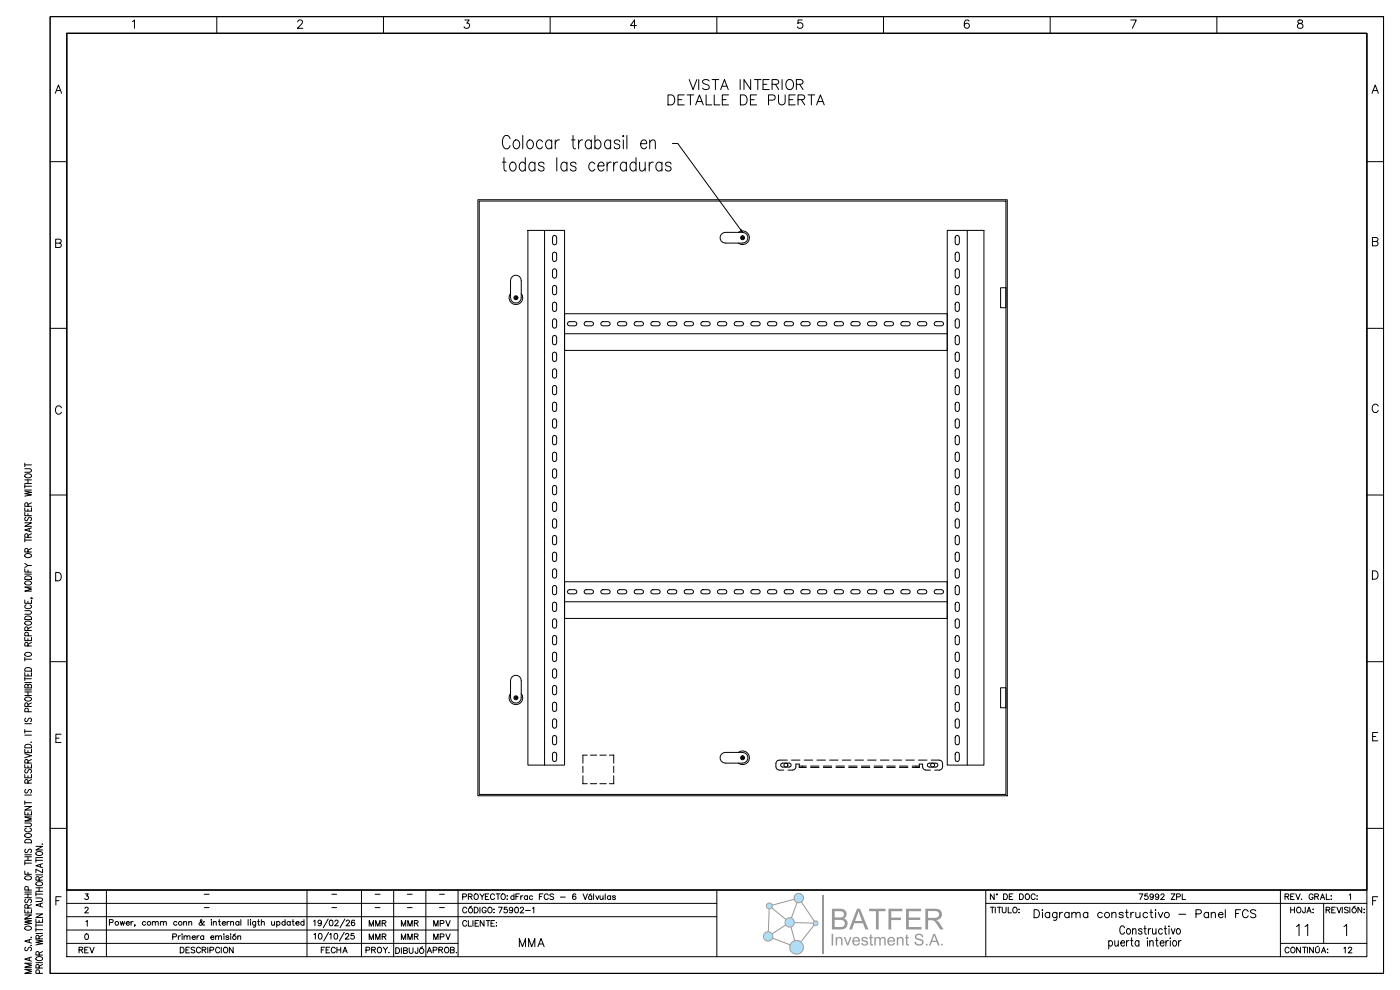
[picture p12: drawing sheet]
<svg xmlns="http://www.w3.org/2000/svg" width="420mm" height="297mm" viewBox="0 0 420 297" stroke-linecap="round" stroke-linejoin="round" font-family="sans-serif">
<!-- layer: _IGV_Envolvente -->
<g fill="none" stroke="#000" stroke-width=".3">
<path d="M143.3 59.9h158.8v178.8h-158.8zM158.3 69.1h11v160.4h-11zM163.3 69.1v160.4M165.9 70.8l.4-.2 .5 .2 .2 .4v1.6l-.2 .5-.5 .2-.4-.2-.2-.5zM165.9 75.8l.4-.2 .5 .2 .2 .4v1.6l-.2 .5-.5 .2-.4-.2-.2-.5zM284.1 69.1h11v160.4h-11zM286.7 70.8l.4-.2 .5 .2 .1 .4v1.6l-.1 .5-.5 .2-.4-.2-.2-.5zM286.7 75.8l.4-.2 .5 .2 .1 .4v1.6l-.1 .5-.5 .2-.4-.2-.2-.5zM290.1 69.1v160.4M165.9 80.8l.4-.2 .5 .2 .2 .4v1.6l-.2 .5-.5 .2-.4-.2-.2-.5zM165.9 85.8l.4-.2 .5 .2 .2 .4v1.6l-.2 .5-.5 .1-.4-.1-.2-.5zM165.9 90.8l.4-.2 .5 .2 .2 .4v1.6l-.2 .5-.5 .1-.4-.1-.2-.5z"/>
<path d="M165.9 95.8l.4-.2 .5 .2 .2 .4v1.6l-.2 .5-.5 .1-.4-.1-.2-.5zM169.3 94.1h114.8v11h-114.8zM170.4 96.7l2-.2 .5 .2 .1 .4-.1 .4-.5 .2h-1.6l-.4-.2-.2-.4zM175.4 96.7l2-.2 .4 .2 .2 .4-.2 .4-.4 .2h-1.6l-.4-.2-.2-.4zM180.4 96.7l2-.2 .4 .2 .2 .4-.2 .4-.4 .2h-1.6l-.4-.2-.2-.4zM185.4 96.7l2-.2 .4 .2 .2 .4-.2 .4-.4 .2h-1.6l-.4-.2-.2-.4zM190.4 96.7l2-.2 .4 .2 .2 .4-.2 .4-.4 .2h-1.6l-.4-.2-.2-.4zM195.4 96.7l2-.2 .4 .2 .2 .4-.2 .4-.4 .2h-1.6l-.4-.2-.2-.4zM200.4 96.7l2-.2 .4 .2 .2 .4-.2 .4-.4 .2h-1.6l-.4-.2-.2-.4zM205.4 96.7l2-.2 .4 .2 .2 .4-.2 .4-.4 .2h-1.6l-.4-.2-.2-.4zM210.4 96.7l2-.2 .4 .2 .2 .4-.2 .4-.4 .2h-1.6l-.4-.2-.2-.4zM215.4 96.7l2-.2 .4 .2 .2 .4-.2 .4-.4 .2h-1.6l-.4-.2-.2-.4z"/>
<path d="M220.4 96.7l2-.2 .4 .2 .2 .4-.2 .4-.4 .2h-1.6l-.4-.2-.2-.4zM225.4 96.7l2-.2 .4 .2 .2 .4-.2 .4-.4 .2h-1.6l-.4-.2-.2-.4zM230.4 96.7l2-.2 .4 .2 .2 .4-.2 .4-.4 .2h-1.6l-.4-.2-.2-.4zM235.4 96.7l2-.2 .4 .2 .2 .4-.2 .4-.4 .2h-1.6l-.4-.2-.2-.4zM240.4 96.7l2-.2 .4 .2 .2 .4-.2 .4-.4 .2h-1.6l-.4-.2-.2-.4zM245.4 96.7l2-.2 .4 .2 .2 .4-.2 .4-.4 .2h-1.6l-.4-.2-.2-.4zM250.4 96.7l2-.2 .4 .2 .2 .4-.2 .4-.4 .2h-1.6l-.4-.2-.2-.4zM255.4 96.7l2-.2 .4 .2 .2 .4-.2 .4-.4 .2h-1.6l-.4-.2-.2-.4zM260.3 96.7l2.1-.2 .4 .2 .2 .4-.2 .4-.4 .2h-1.6l-.5-.2-.1-.4zM265.3 96.7l2.1-.2 .4 .2 .2 .4-.2 .4-.4 .2h-1.6l-.5-.2-.1-.4zM270.3 96.7l2.1-.2 .4 .2 .2 .4-.2 .4-.4 .2h-1.6l-.5-.2-.1-.4zM275.3 96.7l2.1-.2 .4 .2 .2 .4-.2 .4-.4 .2h-1.6l-.5-.2-.1-.4z"/>
<path d="M280.3 96.7l2.1-.2 .4 .2 .2 .4-.2 .4-.4 .2h-1.6l-.5-.2-.1-.4zM286.7 80.8l.4-.2 .5 .2 .1 .4v1.6l-.1 .5-.5 .2-.4-.2-.2-.5zM286.7 85.8l.4-.2 .5 .2 .1 .4v1.6l-.1 .5-.5 .1-.4-.1-.2-.5zM286.7 90.8l.4-.2 .5 .2 .1 .4v1.6l-.1 .5-.5 .1-.4-.1-.2-.5zM286.7 95.8l.4-.2 .5 .2 .1 .4v1.6l-.1 .5-.5 .1-.4-.1-.2-.5zM300.1 86.3h1.6v6h-1.6zM165.9 100.8l.4-.2 .5 .2 .2 .4v1.6l-.2 .5-.5 .1-.4-.1-.2-.5zM165.9 105.8l.4-.2 .5 .2 .2 .4v1.6l-.2 .5-.5 .1-.4-.1-.2-.5zM165.9 110.8l.4-.2 .5 .2 .2 .4v1.6l-.2 .5-.5 .1-.4-.1-.2-.5zM165.9 115.8l.4-.2 .5 .2 .2 .4v1.6l-.2 .5-.5 .1-.4-.1-.2-.5zM169.3 100.1h114.8M286.7 100.8l.4-.2 .5 .2 .1 .4v1.6l-.1 .5-.5 .1-.4-.1-.2-.5z"/>
<path d="M286.7 105.8l.4-.2 .5 .2 .1 .4v1.6l-.1 .5-.5 .1-.4-.1-.2-.5zM286.7 110.8l.4-.2 .5 .2 .1 .4v1.6l-.1 .5-.5 .1-.4-.1-.2-.5zM286.7 115.8l.4-.2 .5 .2 .1 .4v1.6l-.1 .5-.5 .1-.4-.1-.2-.5zM165.9 120.8l.4-.2 .5 .2 .2 .4v1.6l-.2 .5-.5 .1-.4-.1-.2-.5zM165.9 125.8l.4-.2 .5 .2 .2 .4v1.6l-.2 .5-.5 .1-.4-.1-.2-.5zM165.9 130.8l.4-.2 .5 .2 .2 .4v1.6l-.2 .5-.5 .1-.4-.1-.2-.5zM165.9 135.8l.4-.2 .5 .2 .2 .4v1.6l-.2 .5-.5 .1-.4-.1-.2-.5zM286.7 120.8l.4-.2 .5 .2 .1 .4v1.6l-.1 .5-.5 .1-.4-.1-.2-.5zM286.7 125.8l.4-.2 .5 .2 .1 .4v1.6l-.1 .5-.5 .1-.4-.1-.2-.5zM286.7 130.8l.4-.2 .5 .2 .1 .4v1.6l-.1 .5-.5 .1-.4-.1-.2-.5zM286.7 135.8l.4-.2 .5 .2 .1 .4v1.6l-.1 .5-.5 .1-.4-.1-.2-.5zM165.9 140.8l.4-.2 .5 .2 .2 .4v1.6l-.2 .5-.5 .1-.4-.1-.2-.5z"/>
<path d="M165.9 145.8l.4-.2 .5 .2 .2 .4v1.6l-.2 .5-.5 .1-.4-.1-.2-.5zM165.9 150.8l.4-.2 .5 .2 .2 .4v1.6l-.2 .5-.5 .1-.4-.1-.2-.5zM165.9 155.8l.4-.2 .5 .2 .2 .4v1.6l-.2 .5-.5 .1-.4-.1-.2-.5zM286.7 140.8l.4-.2 .5 .2 .1 .4v1.6l-.1 .5-.5 .1-.4-.1-.2-.5zM286.7 145.8l.4-.2 .5 .2 .1 .4v1.6l-.1 .5-.5 .1-.4-.1-.2-.5zM286.7 150.8l.4-.2 .5 .2 .1 .4v1.6l-.1 .5-.5 .1-.4-.1-.2-.5zM286.7 155.8l.4-.2 .5 .2 .1 .4v1.6l-.1 .5-.5 .1-.4-.1-.2-.5zM165.9 160.8l.4-.2 .5 .2 .2 .4v1.6l-.2 .5-.5 .1-.4-.1-.2-.5zM165.9 165.8l.4-.2 .5 .2 .2 .4v1.6l-.2 .5-.5 .1-.4-.1-.2-.5zM165.9 170.8l.4-.2 .5 .2 .2 .4v1.6l-.2 .5-.5 .1-.4-.1-.2-.5zM165.9 175.8l.4-.2 .5 .2 .2 .4v1.6l-.2 .5-.5 .1-.4-.1-.2-.5zM169.3 174.5h114.8v11h-114.8z"/>
<path d="M170.4 177l2-.1 .4 .1 .2 .5-.2 .4-.4 .2h-1.6l-.4-.2-.2-.4zM175.4 177l2-.1 .4 .1 .2 .5-.2 .4-.4 .2h-1.6l-.4-.2-.2-.4zM180.4 177l2-.1 .4 .1 .2 .5-.2 .4-.4 .2h-1.6l-.4-.2-.2-.4zM185.4 177l2-.1 .4 .1 .2 .5-.2 .4-.4 .2h-1.6l-.4-.2-.2-.4zM190.4 177l2-.1 .4 .1 .2 .5-.2 .4-.4 .2h-1.6l-.4-.2-.2-.4zM195.4 177l2-.1 .4 .1 .2 .5-.2 .4-.4 .2h-1.6l-.4-.2-.2-.4zM200.4 177l2-.1 .4 .1 .2 .5-.2 .4-.4 .2h-1.6l-.4-.2-.2-.4zM205.4 177l2-.1 .4 .1 .2 .5-.2 .4-.4 .2h-1.6l-.4-.2-.2-.4zM210.4 177l2-.1 .4 .1 .2 .5-.2 .4-.4 .2h-1.6l-.4-.2-.2-.4zM215.4 177l2-.1 .4 .1 .2 .5-.2 .4-.4 .2h-1.6l-.4-.2-.2-.4zM220.4 177l2-.1 .4 .1 .2 .5-.2 .4-.4 .2h-1.6l-.4-.2-.2-.4zM225.4 177l2-.1 .4 .1 .2 .5-.2 .4-.4 .2h-1.6l-.4-.2-.2-.4z"/>
<path d="M230.4 177l2-.1 .4 .1 .2 .5-.2 .4-.4 .2h-1.6l-.4-.2-.2-.4zM235.4 177l2-.1 .4 .1 .2 .5-.2 .4-.4 .2h-1.6l-.4-.2-.2-.4zM240.3 177l2.1-.1 .4 .1 .2 .5-.2 .4-.4 .2h-1.6l-.5-.2-.1-.4zM245.3 177l2.1-.1 .4 .1 .2 .5-.2 .4-.4 .2h-1.6l-.5-.2-.1-.4zM250.3 177l2.1-.1 .4 .1 .2 .5-.2 .4-.4 .2h-1.6l-.5-.2-.1-.4zM255.3 177l2.1-.1 .4 .1 .2 .5-.2 .4-.4 .2h-1.6l-.5-.2-.1-.4zM260.3 177l2.1-.1 .4 .1 .2 .5-.2 .4-.4 .2h-1.6l-.5-.2-.1-.4zM265.3 177l2.1-.1 .4 .1 .2 .5-.2 .4-.4 .2h-1.6l-.5-.2-.1-.4zM270.3 177l2.1-.1 .4 .1 .2 .5-.2 .4-.4 .2h-1.6l-.5-.2-.1-.4zM275.3 177l2.1-.1 .4 .1 .2 .5-.2 .4-.4 .2h-1.6l-.5-.2-.1-.4zM280.3 177l2.1-.1 .4 .1 .2 .5-.2 .4-.4 .2h-1.6l-.5-.2-.1-.4zM286.7 160.8l.4-.2 .5 .2 .1 .4v1.6l-.1 .5-.5 .1-.4-.1-.2-.5z"/>
<path d="M286.7 165.8l.4-.2 .5 .2 .1 .4v1.6l-.1 .5-.5 .1-.4-.1-.2-.5zM286.7 170.8l.4-.2 .5 .2 .1 .4v1.6l-.1 .5-.5 .1-.4-.1-.2-.5zM286.7 175.8l.4-.2 .5 .2 .1 .4v1.6l-.1 .5-.5 .1-.4-.1-.2-.5zM165.9 180.8l.4-.2 .5 .2 .2 .4v1.6l-.2 .5-.5 .1-.4-.1-.2-.5zM165.9 185.8l.4-.2 .5 .2 .2 .4v1.6l-.2 .5-.5 .1-.4-.1-.2-.5zM165.9 190.8l.4-.2 .5 .2 .2 .4v1.6l-.2 .4-.5 .2-.4-.2-.2-.4zM165.9 195.8l.4-.2 .5 .2 .2 .4v1.6l-.2 .4-.5 .2-.4-.2-.2-.4zM169.3 180.5h114.8M286.7 180.8l.4-.2 .5 .2 .1 .4v1.6l-.1 .5-.5 .1-.4-.1-.2-.5zM286.7 185.8l.4-.2 .5 .2 .1 .4v1.6l-.1 .5-.5 .1-.4-.1-.2-.5zM286.7 190.8l.4-.2 .5 .2 .1 .4v1.6l-.1 .4-.5 .2-.4-.2-.2-.4zM286.7 195.8l.4-.2 .5 .2 .1 .4v1.6l-.1 .4-.5 .2-.4-.2-.2-.4z"/>
<path d="M165.9 200.8l.4-.2 .5 .2 .2 .4v1.6l-.2 .4-.5 .2-.4-.2-.2-.4zM165.9 205.8l.4-.2 .5 .2 .2 .4v1.6l-.2 .4-.5 .2-.4-.2-.2-.4zM165.9 210.8l.4-.2 .5 .2 .2 .4v1.6l-.2 .4-.5 .2-.4-.2-.2-.4zM165.9 215.8l.4-.2 .5 .2 .2 .4v1.6l-.2 .4-.5 .2-.4-.2-.2-.4zM286.7 200.8l.4-.2 .5 .2 .1 .4v1.6l-.1 .4-.5 .2-.4-.2-.2-.4zM286.7 205.8l.4-.2 .5 .2 .1 .4v1.6l-.1 .4-.5 .2-.4-.2-.2-.4zM286.7 210.8l.4-.2 .5 .2 .1 .4v1.6l-.1 .4-.5 .2-.4-.2-.2-.4zM286.7 215.8l.4-.2 .5 .2 .1 .4v1.6l-.1 .4-.5 .2-.4-.2-.2-.4zM300.1 206.3h1.6v6h-1.6zM165.9 220.8l.4-.2 .5 .2 .2 .4v1.6l-.2 .4-.5 .2-.4-.2-.2-.4zM165.9 225.8l.4-.2 .5 .2 .2 .4v1.6l-.2 .4-.5 .2-.4-.2-.2-.4zM234.3 229.1l2.4-.2 .4 .2 .2 .4-.2 .4-.4 .2h-2l-.4-.2-.2-.4z"/>
<path d="M236.1 228l-2.9 .1a1.93 1.93 0 0 0 0 2.7l1.9 .2M237.4 228h2.5M239.7 229.8h2.1M240.7 229.8v.4M241.2 228h2.5M241.8 230.2h-2.1v-1h-1l-.1 1.3-.4 .3-1.8 .2M243.1 230.2h2.6M243.1 229.8h2.6M245 228h2.6M246.9 230.2h2.6M246.9 229.8h2.6M248.8 228h2.6"/>
<path d="M250.7 230.2h2.6M250.7 229.8h2.6M252.6 228h2.6M254.5 230.2h2.6M254.5 229.8h2.6M256.4 228h2.6M258.4 230.2h2.5M258.4 229.8h2.5M260.3 228h2.5M262.2 230.2h2.5M262.2 229.8h2.5M264.1 228h2.5"/>
<path d="M266 230.2h2.5M266 229.8h2.5M267.9 228h2.5M269.8 230.2h2.5M269.8 229.8h2.5M271.7 228h2.5M273.6 230.2h2.1v-1h1l.1 1.3 .4 .3 1.9 .2M273.6 229.8h2.1M274.7 229.8v.4M275.5 228h2.5M278.3 229.1l2.4-.2 .4 .2 .2 .4-.2 .4-.4 .2h-2l-.4-.2-.2-.4zM279.3 228l2.9 .1a1.93 1.93 0 0 1 0 2.7l-1.9 .2"/>
<path d="M286.7 220.8l.4-.2 .5 .2 .1 .4v1.6l-.1 .4-.5 .2-.4-.2-.2-.4zM286.7 225.8l.4-.2 .5 .2 .1 .4v1.6l-.1 .4-.5 .2-.4-.2-.2-.4z"/>
</g>
<!-- layer: _IGV_Componentes -->
<g fill="none" stroke="#050505" stroke-width=".3">
<path d="M216.3 70.3l.6-.4 .7-.2h5.1a1.61 1.61 0 0 1 1.6 1.6 1.61 1.61 0 0 1-1.6 1.6h-5.1a1.61 1.61 0 0 1-1.5-.9 1.61 1.61 0 0 1 .2-1.7zM221.4 69.7a2.06 2.06 0 0 1 2.8 .2 2.06 2.06 0 0 1 0 2.8 2.06 2.06 0 0 1-2.8 .2M222.5 71v.6M222.5 71h.1M222.5 71.6h.1M222.6 71.6l.1-.2 .2 .2M222.6 71l.1 .2 .2-.2M222.9 71.6h.1M222.9 71h.1M222.9 71l.1 .1M223 71.1l-.1 .5M223 71.1h.1"/>
<path d="M153.1 88a2.06 2.06 0 0 0 .2 2.8 2.06 2.06 0 0 0 2.8 0 2.06 2.06 0 0 0 .2-2.8M153.7 82.9a1.61 1.61 0 0 1 1.7-.2 1.61 1.61 0 0 1 .9 1.5v5.1a1.61 1.61 0 0 1-1.6 1.6 1.61 1.61 0 0 1-1.6-1.6v-5.1l.2-.7zM154.5 89v.6M154.6 89l.1 .2 .2-.2M154.6 89.6l.1-.2 .2 .2M154.6 89.6h-.1M154.6 89h-.1M154.9 89v.6M154.9 89h.1M154.9 89.6h.1M153.1 208a2.06 2.06 0 0 0 .2 2.8 2.06 2.06 0 0 0 2.8 0 2.06 2.06 0 0 0 .2-2.8M153.7 202.9a1.61 1.61 0 0 1 1.7-.2 1.61 1.61 0 0 1 .9 1.4v5.2a1.61 1.61 0 0 1-1.6 1.6 1.61 1.61 0 0 1-1.6-1.6v-5.2l.2-.7z"/>
<path d="M154.5 209v.6M154.6 209l.1 .1 .2-.1M154.6 209.6l.1-.2 .2 .2M154.6 209.6h-.1M154.6 209h-.1M154.9 209v.6M154.9 209h.1M154.9 209.6h.1M216.3 226.3l.6-.5 .7-.1h5.1a1.61 1.61 0 0 1 1.6 1.6 1.61 1.61 0 0 1-1.6 1.6h-5.1a1.61 1.61 0 0 1-1.5-.9 1.61 1.61 0 0 1 .2-1.7zM221.4 225.7a2.06 2.06 0 0 1 2.8 .2 2.06 2.06 0 0 1 0 2.8 2.06 2.06 0 0 1-2.8 .2M222.5 227v.6M222.5 227h.1"/>
<path d="M222.5 227.6h.1M222.6 227.6l.1-.2 .2 .2M222.6 227l.1 .1 .2-.1M222.9 227.6h.1M222.9 227h.1M222.9 227l.1 .1M223 227.1l-.1 .5M223 227.1h.1"/>
<circle cx="222.7" cy="71.3" r=".6"/>
<circle cx="154.7" cy="89.3" r=".6"/>
<circle cx="154.7" cy="209.3" r=".6"/>
<circle cx="222.7" cy="227.3" r=".6"/>
</g>
<!-- layer: 0 -->
<g fill="none" stroke="#000" stroke-width=".3">
<path d="M15 5h400v286.9h-400zM20 10h390v276.9h-390zM39.7 6.5l.6-.5v2.5M65 5v5M89.3 6.6l.5-.6 .8 .2a.78 .78 0 0 1-.2 1.1l-1.2 1.2h1.7M115 5v5M139.4 6h1.3l-.7 .9a.83 .83 0 0 1 .6 1.4 .83 .83 0 0 1-1.4-.3M165 5v5M190.9 7.7h-1.8l1.2-1.7v2.5M215 5v5M240.6 6h-1.2l-.1 1.1a.88 .88 0 0 1 1.3-.1 .88 .88 0 0 1-.2 1.4 .88 .88 0 0 1-1.2-.4M265 5v5"/>
<path d="M290.6 6.3a.74 .74 0 0 0-1-.2 1.43 1.43 0 0 0 .4 2.4 .78 .78 0 0 0 .8-.8 .78 .78 0 0 0-.8-.8 .78 .78 0 0 0-.8 .8M315 5v5M339.1 6h1.7l-1.2 2.5M365 5v5M389.4 6.1a.51 .51 0 0 0 .2 .8 .9 .9 0 0 1 1 .4 .9 .9 0 0 1 0 1.1l-.9 .1a.72 .72 0 0 1-.6-.8 .72 .72 0 0 1 .8-.6l.4-.2a.51 .51 0 0 0 .3-.8zM16.6 28l.9-2.5 1 2.5M16.9 27.2h1.2M411.5 28l1-2.5 .9 2.5M411.9 27.2h1.2M15 48.5h5M410 48.5h5M16.7 72.9h1.1a.66 .66 0 0 1 .6 .7 .66 .66 0 0 1-.6 .6h-1.1v-2.5h1.1l.4 .3v.7l-.4 .2"/>
<path d="M143.7 60.3h158v178h-158zM411.6 72.4h1.1a.66 .66 0 0 1 .6 .7 .66 .66 0 0 1-.6 .6h-1.1v-2.5h1.1l.5 .3v.7l-.5 .2M15 98.5h5M410 98.5h5M18.4 122.3a.92 .92 0 0 0-1-.6 .92 .92 0 0 0-.8 1v.6a.92 .92 0 0 0 .8 .9 .92 .92 0 0 0 1-.6M413.4 121.8a.92 .92 0 0 0-1.1-.6 .92 .92 0 0 0-.7 1v.6a.92 .92 0 0 0 .7 .9 .92 .92 0 0 0 1.1-.6M15 148.5h5M410 148.5h5M16.7 171.7h.8a1.33 1.33 0 0 1 .9 1.3 1.33 1.33 0 0 1-.9 1.2h-.8zM411.6 171.2h.9a1.33 1.33 0 0 1 .8 1.3 1.33 1.33 0 0 1-.8 1.2h-.9zM15 198.5h5M410 198.5h5"/>
<path d="M413.2 219.7h-1.5v2.5h1.5M16.8 221.4h.9M18.3 220.2h-1.5v2.5h1.5M174.8 232.7v2.4h1.3M174.8 229.8v1.9M174.9 235.1h.1M176.1 226.5h-1.3v2.4M177.1 226.5h1.9M177.1 235.1h1.9M179.9 226.5h1.9M179.9 235.1h1.9M182.8 226.5h1.3v2.4"/>
<path d="M184 226.5h.1M184 235.1h.1M184.1 229.8v1.9M184.1 232.7v2.4h-1.3M411.7 220.9h.9M15 248.5h5M410 248.5h5M16.8 270.1h.9M18.3 268.9h-1.5v2.5M20 278.9h117.4M20 274.9h195M20 270.9h195"/>
<path d="M20 266.9h390M31.9 266.9v20M92.1 266.9v20M108.4 266.9v20M118.1 266.9v20M127.7 266.9v20M137.4 266.9v20M215 266.9v20M295.7 270.9h114.3M295.7 266.9v20M384 266.9v20M397 270.9v12"/>
<path d="M411.7 270.1h.9M413.2 268.9h-1.5v2.5M20 282.9h117.4M384 282.9h26"/>
<circle cx="235.7" cy="229.5" r=".6"/>
<circle cx="279.7" cy="229.5" r=".6"/>
</g>
<!-- layer: _TEXTO -->
<g fill="none" stroke="#000" stroke-width=".3">
<path d="M200.4 28.5h1a1.6 1.6 0 0 1 1 1.5 1.6 1.6 0 0 1-1 1.5h-1zM203.4 29.9h1.1M205.2 28.5h-1.8v3h1.8M206.1 28.5h2M206.7 23.9l1.2 3 1.1-3M207.1 28.5v3M208.6 31.5l1.2-3 1.1 3M209.1 30.5h1.4M209.6 23.9v3M211.8 28.5v3h1.7M212.7 24.3a1.13 1.13 0 0 0-1.1-.5 1.13 1.13 0 0 0-.9 .8l.3 .4 1.1 .4a.73 .73 0 0 1 .6 .6 .73 .73 0 0 1-.3 .7 1.38 1.38 0 0 1-1.7-.3M213.6 23.9h2"/>
<path d="M214.2 28.5v3h1.7M214.6 23.9v3M216.1 26.9l1.2-3 1.1 3M216.6 25.9h1.4M216.6 29.9h1.2M218.5 28.5h-1.9v3h1.9M222 23.9v3M222.1 28.5h1a1.6 1.6 0 0 1 1 1.5 1.6 1.6 0 0 1-1 1.5h-1zM225.1 29.9h1.1M225.1 23.9v3l-2-3v3M226.3 23.9h2M226.9 28.5h-1.8v3h1.8"/>
<path d="M227.3 23.9v3M228.9 25.3h1.1M230.5 30h1.3a.79 .79 0 0 0 .7-.8 .79 .79 0 0 0-.7-.7h-1.3v3M230.7 23.9h-1.8v3h1.8M231.6 25.3l1.7-.2 .3-.4-.2-.6-.5-.2h-1.3v3M232.6 25.3l1 1.6M233.5 28.5v2.1a1.01 1.01 0 0 0 1 .9 1.01 1.01 0 0 0 1-.9v-2.1M234.6 23.9v3M236 24.3a1.11 1.11 0 0 1 1.3-.4 1.11 1.11 0 0 1 .7 1.1 1.31 1.31 0 0 1-.3 1.4 1.31 1.31 0 0 1-1.4 .3 1.86 1.86 0 0 1-.3-2.4zM236.6 29.9h1.2M238.5 28.5h-1.9v3h1.9M238.9 25.3l1.7-.2 .3-.4-.2-.6-.6-.2h-1.2v3"/>
<path d="M239.4 29.9l1.7-.2 .3-.4-.2-.6-.6-.2h-1.2v3M239.9 25.3l1 1.6M240.4 29.9l1 1.6M242.4 28.5h2M243.4 28.5v3M244.9 31.5l1.2-3 1.1 3M245.4 30.5h1.4"/>
</g>
<!-- layer: rojo -->
<g fill="none" stroke="#000" stroke-width=".3">
<path d="M150.7 48.6h1.1M151.2 47.3v3.2l.1 .6 .6 .2M153 41.6a1.07 1.07 0 0 0-1.1-1 1.07 1.07 0 0 0-1.1 1 2.51 2.51 0 0 0 .8 3 1.14 1.14 0 0 0 1.4-.9M153.3 48.8a.85 .85 0 0 1 1.4 .4 1.33 1.33 0 0 1-1.1 2.1 1.57 1.57 0 0 1-.3-2.5zM154.4 42.2a.85 .85 0 0 1 1.3 .3 1.33 1.33 0 0 1-1 2.1 1.57 1.57 0 0 1-.3-2.4zM156.8 40.6v4M157.6 49.2a.88 .88 0 0 0-.9-.6 .88 .88 0 0 0-.8 .6 1.33 1.33 0 0 0 1 2.1l.7-.6M157.6 47.3v4M158.5 42.2a.85 .85 0 0 1 1.3 .3 1.33 1.33 0 0 1-1 2.1 1.57 1.57 0 0 1-.3-2.4zM160.4 49.2a.88 .88 0 0 0-.8-.6 .88 .88 0 0 0-.8 .6 1.33 1.33 0 0 0 1 2.1l.6-.6M160.4 48.6v2.7M162.7 42.5a.88 .88 0 0 0-.8-.6 .88 .88 0 0 0-.8 .6 1.33 1.33 0 0 0 1 2.1l.6-.5"/>
<path d="M163.2 49.2a.88 .88 0 0 0-.9-.6 .88 .88 0 0 0-.8 .6l.5 .6 .7 .2a.73 .73 0 0 1 .3 1.1 .96 .96 0 0 1-1.5-.4M165.5 42.5a.88 .88 0 0 0-.9-.6 .88 .88 0 0 0-.8 .6 1.33 1.33 0 0 0 1.1 2.1l.6-.5M165.5 42v2.6M166.5 42v2.6M167 47.3v4M167.8 42a1.09 1.09 0 0 0-1.3 1.1M170 49.2a.88 .88 0 0 0-.8-.6 .88 .88 0 0 0-.8 .6 1.33 1.33 0 0 0 1 2.1l.6-.6M170 48.6v2.7M171.4 42h1.1M171.9 40.6v3.3l.1 .5 .6 .2M172.8 49.2a.88 .88 0 0 0-.9-.6 .88 .88 0 0 0-.8 .6l.5 .6 .7 .2a.73 .73 0 0 1 .3 1.1 .96 .96 0 0 1-1.5-.4M173.5 42v2.6"/>
<path d="M174.8 42a1.09 1.09 0 0 0-1.3 1.1M177.4 42.5a.88 .88 0 0 0-.9-.6 .88 .88 0 0 0-.8 .6 1.33 1.33 0 0 0 1 2.1l.7-.5M177.4 42v2.6M178.4 42.5a.88 .88 0 0 1 .9-.6 .88 .88 0 0 1 .8 .6 1.33 1.33 0 0 1-1.1 2.1l-.6-.5M178.4 49.2a.88 .88 0 0 0-.8-.6 .88 .88 0 0 0-.9 .6 1.33 1.33 0 0 0 1.1 2.1l.6-.6M178.4 40.6v4M179.3 49.8h1.9a.89 .89 0 0 0-.6-1.1 .89 .89 0 0 0-1.1 .5 1.33 1.33 0 0 0 1.1 2.1l.6-.6M182.1 48.6v2.7M183.1 42.5a.88 .88 0 0 0-.8-.6 .88 .88 0 0 0-.8 .6 1.33 1.33 0 0 0 1 2.1l.6-.5M183.1 42v2.6M183.3 48.6a1.09 1.09 0 0 0-1.2 1.2M184.1 48.6v2.7"/>
<path d="M185.3 48.6a1.09 1.09 0 0 0-1.2 1.2M185.9 42.5a.88 .88 0 0 0-.8-.6 .88 .88 0 0 0-.9 .6l.2 .4 1 .4a.73 .73 0 0 1 .3 1.1 .96 .96 0 0 1-1.5-.3M187 40.6l.1 .2-.1 .2-.2-.2zM187 42v2.6M187.9 49.2a.88 .88 0 0 0-.9-.6 .88 .88 0 0 0-.8 .6 1.33 1.33 0 0 0 1.1 2.1l.6-.6M187.9 48.6v2.7M188 40.6v4M190.8 49.2a.88 .88 0 0 0-.9-.6 .88 .88 0 0 0-.8 .6 1.33 1.33 0 0 0 1.1 2.1l.6-.6M190.8 47.3v4M191.8 48.6l.2 2.5 .7 .2 .8-.8M192.1 43.1h1.9a.89 .89 0 0 0-.6-1.1 .89 .89 0 0 0-1.1 .5 1.33 1.33 0 0 0 1.1 2.1l.6-.5M193.5 48.6v2.7"/>
<path d="M194.7 48.6v2.7M194.9 42.7l.7-.7 .8 .2 .2 2.4M194.9 42v2.6M195.9 48.6a1.09 1.09 0 0 0-1.2 1.2M198.5 49.2a.88 .88 0 0 0-.8-.6 .88 .88 0 0 0-.8 .6 1.33 1.33 0 0 0 1 2.1l.6-.6M198.5 48.6v2.7M201.3 49.2a.88 .88 0 0 0-.9-.6 .88 .88 0 0 0-.8 .6l.5 .6 .7 .2a.73 .73 0 0 1 .3 1.1 .96 .96 0 0 1-1.5-.4M201.7 43h1.6l19 26.1M222.1 69.1l.3-.1 .3 .7z"/>
</g>
<path d="M222.1 69.1l.3-.1 .3 .7z" fill="#000"/>
<!-- layer: 05 -->
<path d="M20 10h390v256.9h-390z" fill="none" stroke="#050505" stroke-width=".3"/>
<!-- layer: 0 -->
<path d="M20 10h390v256.9h-390z" fill="none" stroke="#050505" stroke-width=".3"/>
<!-- layer: Texto Rotulo -->
<g fill="none" stroke="#000" stroke-width=".3">
<path d="M7.4 138.9v1.1M7.4 139.4h2M7.4 156.8h2l-2 1.1h2M7.4 153.7v1h2M7.4 152.3v1h2v-1M7.4 147.3l2 .4-2 .3 2 .4-2 .4M7.4 140.6h1.5l.5 .4-.3 .6h-1.7M7.4 145.3v1.1M7.4 147h2M7.4 145.8h2M7.4 145h2M7.4 143.9h2"/>
<path d="M7.5 142.4a1.13 1.13 0 0 1 1.9 .5 1.11 1.11 0 0 1-1.1 .5 1.11 1.11 0 0 1-.9-.8zM7.7 155.1l-.3 .4 .3 .7 .5-.2 .7-.9h.2l.3 .4-.3 .7M8.4 151.9l-.1-1-.3-.1-.5 .1-.1 1h2M8.4 143.9v1.1M8.4 152.7v.6M8.4 154.1v.6M8.8 158.6v.7M9.4 158.3l-2 .6 2 .6M9.4 150.8l-1 .5M7.4 180v1h2v-1M7.4 170.6v1h2M7.4 169l1 .6-1 .6"/>
<path d="M7.4 161.5v1M7.4 172.2h2M7.4 162h2M7.5 174.6a1.13 1.13 0 0 1 1.9 .4 1.11 1.11 0 0 1-1.1 .5 1.11 1.11 0 0 1-.9-.8zM7.5 173a1.1 1.1 0 0 1 1.2-.2 1.1 1.1 0 0 1 .7 1h-2zM7.5 166.3a1.13 1.13 0 0 1 1.9 .5 1.11 1.11 0 0 1-1.1 .5 1.11 1.11 0 0 1-.9-.8zM8.4 165.6l-.1-.9-.3-.2-.5 .2-.1 .9h2M8.4 161.1l-.1-.9-.3-.1-.5 .1-.1 .9h2M8.4 171v.6M8.4 169.6h1M9.3 179.4l.5 .1M9.4 176.1h-2l2 .6-2 .6h2"/>
<path d="M9.4 164.5l-1 .5M9.4 160.1l-1 .5M7.4 191.2v1h2v-1M7.4 183.2h1.5l.5 .4-.3 .6h-1.7M7.4 197.2v1M7.4 197.7h2M7.5 196a1.13 1.13 0 0 1 1.9 .4 1.11 1.11 0 0 1-1.1 .5 1.11 1.11 0 0 1-.9-.8zM7.5 186.6a1.13 1.13 0 0 1 1.9 .4 1.11 1.11 0 0 1-1.1 .5 1.11 1.11 0 0 1-.9-.8zM7.5 185.1a1.1 1.1 0 0 1 1.2-.3 1.1 1.1 0 0 1 .7 1h-2zM7.9 181.4a.59 .59 0 0 0-.5 .7 .59 .59 0 0 0 .8 .5h.5a.59 .59 0 0 0 .7-.5 .59 .59 0 0 0-.4-.7M8.4 193.8l-.1-1-.3-.1-.5 .1-.1 1h2M8.4 189.1l-.1-.9-.3-.2-.5 .2-.1 .9h2"/>
<path d="M8.4 180.3v.7M8.4 191.5v.7M8.5 190.7l-.1-.9-.3-.2-.6 .2-.1 .9h2M9.4 192.7l-1 .5M9.4 188l-1 .6M7.4 201.8v.9h2v-.9M7.4 203v1.1M7.4 218.8v1.1M7.4 219.3h2M7.4 217.1h2M7.4 208.6h2M7.4 207.5h2"/>
<path d="M7.4 206.9h2M7.4 204.7h2M7.4 203.6h2M7.5 209.4a1.13 1.13 0 0 1 1.9 .4 1.11 1.11 0 0 1-1.1 .5 1.11 1.11 0 0 1-.9-.8zM7.5 200.5a1.1 1.1 0 0 1 1.2-.2 1.1 1.1 0 0 1 .7 1h-2zM7.7 215.4l-.3 .4 .3 .7 .5-.2 .7-.9h.2l.3 .4-.3 .7M8.4 211.9l-.1-.9-.3-.2-.5 .2-.1 .9h2M8.4 205.6l-.2-.3h-.6l-.2 1h2v-.7l-.3-.3-.6 .1-.1 .9M8.4 202.1v.6M8.4 207.5v1.1M8.5 213.5l-.1-.9-.3-.2-.6 .2-.1 .9h2M9.4 210.8l-1 .5"/>
<path d="M7.4 232.3v1h2v-1M7.4 229.3v1h2v-1M7.4 226.1l2 .6-2 .6M7.4 224.8v.9h2v-.9M7.4 238.5h2M7.4 220.5h2M7.5 223.5a1.1 1.1 0 0 1 1.2-.2 1.1 1.1 0 0 1 .7 1h-2zM7.7 236.8l-.3 .4 .3 .7 .5-.2 .7-.9h.2l.3 .4-.3 .7M7.7 230.8l-.3 .4 .3 .6 .5-.1 .7-.9h.2l.3 .4-.3 .6M8.4 234.9l-.1-.9-.3-.2-.5 .2-.1 .9h2M8.4 228.9l-.1-.9-.3-.2-.5 .2-.1 .9h2M8.4 225.1v.6"/>
<path d="M8.4 229.7v.6M8.4 232.7v.6M9.3 222.5l-.1 .1M9.4 233.8l-1 .6M9.4 227.8l-1 .5M7.4 246.8h1.5l.5 .5-.3 .5-1.7 .1M7.4 243.4v1h2v-1M7.4 241.9h2l-2 1.1h2M7.4 258.9h2M7.4 240.2v1.1M7.4 258.4v1M7.4 258h2"/>
<path d="M7.4 257h2M7.4 256.4h2M7.4 240.8h2M7.5 252a1.1 1.1 0 0 1 1.2-.2 1.1 1.1 0 0 1 .7 1h-2zM7.5 250.3a1.13 1.13 0 0 1 1.9 .4 1.11 1.11 0 0 1-1.1 .5 1.11 1.11 0 0 1-.9-.8zM7.7 254.7l-.3 .4 .3 .7 .5-.2 .7-.9h.2l.3 .4-.3 .7M7.9 248.4a.59 .59 0 0 0-.5 .7 .59 .59 0 0 0 .8 .4h.5a.59 .59 0 0 0 .7-.4 .59 .59 0 0 0-.4-.7M8.4 243.8v.6M8.4 257v1M9.4 245h-2l2 .6-2 .6h2M10.8 253.9h2l-2 1h2M10.8 258h2"/>
<path d="M10.8 257.5v1.1M10.8 257.2h2M10.9 255.7a1.13 1.13 0 0 1 1.9 .4 1.11 1.11 0 0 1-1.1 .5 1.11 1.11 0 0 1-.9-.8zM12.1 259.3v.7M12.7 253.1l-.1 .1M12.8 259l-2 .6 2 .7M7.4 275.8l2 .4-2 .4 2 .3-2 .4M7.4 274.4h2l-2 1.1h2M7.4 272.8v1h2v-1M7.4 261.2v1h2M7.4 269.2h2M7.4 268.2h2"/>
<path d="M7.4 267.6h2M7.5 278.1a1.13 1.13 0 0 1 1.9 .4 1.11 1.11 0 0 1-1.1 .5 1.11 1.11 0 0 1-.9-.8zM7.5 263a1.13 1.13 0 0 1 1.9 .5 1.11 1.11 0 0 1-1.1 .4 1.11 1.11 0 0 1-.9-.7zM7.7 269.7l-.3 .4 .3 .7 .5-.2 .7-.9h.2l.3 .4-.3 .7M8.4 272.4l-.1-.9-.3-.2-.5 .2-.1 .9h2M8.4 261.6v.6M8.4 268.2v1M8.4 273.2v.6M8.5 267l-.1-1-.3-.1-.6 .1-.1 1h2M9.4 271.3l-1 .5M10.8 275.6v1h2v-1M10.8 274.1h2l-2 1.1h2"/>
<path d="M10.8 269.3h1.4l.6 .5-.3 .5-1.7 .1M10.8 268.2h2M10.8 280h2M10.8 278.8h2M10.8 267.6v1.1M10.8 276.9v1.1M10.8 278.3v1.1M10.8 277.5h2M10.8 267.3h2M10.8 266.3h2M10.8 262.4h2M10.9 264.8a1.13 1.13 0 0 1 1.9 .4 1.11 1.11 0 0 1-1.1 .5 1.11 1.11 0 0 1-.9-.8z"/>
<path d="M11.7 264l-.1-.9-.3-.2-.4 .2-.1 .9h2M11.7 266.3v1M11.7 276v.6M12.1 271.1v.7M12.8 270.8l-2 .7 2 .6M12.8 260.7v1.1l-2-1.1v1.1M12.8 262.9l-1.1 .6M138.8 269l.9-.1 .1-.6-1-.2v1.7M140 272.5a.62 .62 0 0 0-.7-.4 .62 .62 0 0 0-.5 .6v.5a.62 .62 0 0 0 .5 .6 .62 .62 0 0 0 .7-.4M140 276.5a.62 .62 0 0 0-.7-.4 .62 .62 0 0 0-.5 .6v.5a.62 .62 0 0 0 .5 .6 .62 .62 0 0 0 .7-.4M140.5 268.9l.9-.1 .1-.5-1-.2v1.7M140.5 276.1v1.7h.9"/>
<path d="M141 268.9l.6 .9M141.4 271.8l-.6 .3M141.8 276.1v1.7M142.3 272.1h.5a.91 .91 0 0 1 .6 .8 .91 .91 0 0 1-.6 .9h-.5zM142.3 268.3l.2-.1a.8 .8 0 0 1 1 .7 .8 .8 0 0 1-1 .8l-.3-.5zM142.5 276.9h.6M143.5 276.1h-1v1.7h1M144 268.1l.6 .8 .6-.8M144 272.1v1.7M144.6 268.9v.9M145.2 276.1v1.7l-1.2-1.7v1.7M145.6 268.9h.6"/>
<path d="M145.8 272.5a.62 .62 0 0 0-.7-.4 .62 .62 0 0 0-.5 .6v.5a.61 .61 0 0 0 .6 .6 .61 .61 0 0 0 .6-.6h-.4M145.8 276.1h1.1M146.4 276.1v1.7M146.5 272.3l.1-.1a.8 .8 0 0 1 1 .7 .8 .8 0 0 1-1 .8l-.3-.5zM146.6 268.1h-1v1.7h1M147.3 276.9h.6M148.1 273.7h.1zM148.2 272.7v.1zM148.3 268.5a.62 .62 0 0 0-.7-.4 .62 .62 0 0 0-.5 .6v.5a.62 .62 0 0 0 .5 .6 .62 .62 0 0 0 .7-.4M148.3 276.1h-1v1.7h1M148.8 276.7h.2zM148.8 277.7h.2z"/>
<path d="M148.8 268.1h1.1M149.4 268.1v1.7M150.6 268.2a.8 .8 0 0 1 1 .7 .8 .8 0 0 1-1 .8l-.3-.5zM152 268.7h.2zM152 269.7h.2zM297.1 272.1h1.1M297.6 272.1v1.7M298.2 268.1v1.7l-1.1-1.7v1.7M298.5 272.1v1.7M299.2 272.1h1.1M299.7 272.1v1.7M300.6 272.1v1.2l.5 .5 .6-.2v-1.5"/>
<path d="M301 268.1h.6a.91 .91 0 0 1 .6 .8 .91 .91 0 0 1-.6 .9h-.6zM302.4 272.1v1.7h1M302.7 268.9h.7M303.8 268.1h-1.1v1.7h1.1M303.9 272.3l.2-.1a.8 .8 0 0 1 1 .7 .8 .8 0 0 1-1 .8l-.3-.5zM305.5 273.7h.2zM305.6 272.7v.1zM305.8 268.1h.6a.91 .91 0 0 1 .5 .8 .91 .91 0 0 1-.5 .9h-.6zM307.7 268.3l.1-.1a.8 .8 0 0 1 1 .7 .8 .8 0 0 1-1 .8l-.3-.5zM310.5 268.5a.62 .62 0 0 0-.7-.4 .62 .62 0 0 0-.5 .6v.5a.62 .62 0 0 0 .5 .6 .62 .62 0 0 0 .7-.4M311 268.7h.1zM311 269.7h.1z"/>
<path d="M385.4 268.9l1-.1 .1-.5-1.1-.2v1.7M386 268.9l.6 .9M387.1 272.1v1.7M387.1 272.9h1.2M387.1 268.9h.7M388.2 268.1h-1.1v1.7h1.1M388.3 272.1v1.7M388.7 268.1l.6 1.7 .7-1.7M389.1 272.3l.1-.1a.8 .8 0 0 1 1 .7 .8 .8 0 0 1-1 .8l-.3-.5zM390.4 269.6v.1M391.5 272.1l-.1 1.5-.6 .1-.1-.5M392 273.8l.6-1.7 .7 1.7"/>
<path d="M392.2 273.2h.8M393.8 273.7h.1zM393.8 272.7v.1zM393.8 268.5a.62 .62 0 0 0-.7-.4 .62 .62 0 0 0-.5 .6v.5a.61 .61 0 0 0 .6 .6 .61 .61 0 0 0 .6-.6h-.4M394.3 268.9l1-.1 .1-.5-1.1-.2v1.7M394.9 268.9l.6 .9M396 269.8l.7-1.7 .6 1.7M396.3 269.2h.8M397.7 272.9l1-.1 .1-.5-1.1-.2v1.7M397.8 268.1v1.7h1M398.3 272.9l.6 .9M399.2 268.7h.1z"/>
<path d="M399.3 269.6v.2zM399.4 272.9h.7M400.5 272.1h-1.1v1.7h1.1M401 272.1l.6 1.7 .7-1.7M402.6 272.1v1.7M404.4 272.3l-.4-.2-.8 .2 .2 .4 1 .6v.3l-.4 .2-.8-.2M404.9 272.1v1.7M406.5 271.8l-.7 .3M408.4 272.1v1.7l-1.1-1.7v1.7M409.1 273.7h.1zM409.2 272.7v.1zM7.7 284.1l-.3 .4 .3 .7 .5-.2 .7-.9h.2l.3 .4-.3 .7"/>
<path d="M8.8 281.9v.8M8.8 287.3v.8M9.3 283.5l-.1 .1M9.3 281.1h-.1M9.4 290.7h-2l2 .6-2 .6h2M9.4 288.9h-2l2 .6-2 .6h2M9.4 287.1l-2 .6 2 .6M9.4 281.7l-2 .6 2 .6M10.8 281.9l2 .4-2 .4 2 .3-2 .4M10.8 288.7h2M10.9 287.2a1.13 1.13 0 0 1 1.9 .5 1.11 1.11 0 0 1-1.1 .5 1.11 1.11 0 0 1-.9-.8zM11.7 290.3l-.1-.9-.3-.1-.4 .1-.1 .9h2"/>
<path d="M11.7 286.5l-.1-1-.3-.1-.4 .1-.1 1h2M11.7 281.6l-.1-.9-.3-.2-.4 .2-.1 .9h2M11.8 291.9l-.1-.9-.3-.1-.5 .1-.1 .9h2M12.8 289.3l-1.1 .5M12.8 285.4l-1.1 .5M12.8 280.5l-1.1 .6M23.7 284.9l1-.1 .1-.5-1.1-.2v1.7M24.3 284.9l.5 .9M25.4 284.9h.7M26.5 284.1h-1.1v1.7h1.1M26.9 284.1l.7 1.7 .6-1.7M54.1 284.1h.5a.91 .91 0 0 1 .6 .8 .91 .91 0 0 1-.6 .9h-.5z"/>
<path d="M55.8 284.9h.6M56.8 284.1h-1v1.7h1M58.4 284.3l-.4-.2-.7 .2 .2 .4 .9 .6v.3l-.4 .2-.7-.2M60.1 284.5a.62 .62 0 0 0-.7-.4 .62 .62 0 0 0-.5 .6v.4a.62 .62 0 0 0 .5 .7 .62 .62 0 0 0 .7-.4M60.6 284.9l1-.1 .1-.5-1.1-.2v1.7M61.2 284.9l.6 .9M62.3 284.1v1.7M63 285l.9-.1 .1-.6-1-.2v1.7M65.9 284.5a.62 .62 0 0 0-.7-.4 .62 .62 0 0 0-.5 .6v.4a.62 .62 0 0 0 .5 .7 .62 .62 0 0 0 .7-.4M66.4 284.1v1.7M67.3 284.2a.8 .8 0 0 1 1 .7 .8 .8 0 0 1-1 .8l-.3-.6zM69.9 284.1v1.7l-1.1-1.7v1.7"/>
<path d="M96.4 284.9h.6M97.4 284.1h-1v1.7M97.8 284.9h.7M98.9 284.1h-1.1v1.7h1.1M100.6 284.5a.62 .62 0 0 0-.7-.4 .62 .62 0 0 0-.5 .6v.4a.62 .62 0 0 0 .5 .7 .62 .62 0 0 0 .7-.4M101.1 284.9h1.1M101.1 284.1v1.7M102.2 284.1v1.7M102.8 285.8l.7-1.7 .6 1.7M103.1 285.2h.8M109.8 285l.9-.1 .1-.6-1-.2v1.7M111.5 284.9l.9-.1 .1-.5-1-.2v1.7"/>
<path d="M112 284.9l.6 .9M113.5 284.2a.8 .8 0 0 1 1 .7 .8 .8 0 0 1-1 .8l-.3-.6zM114.9 284.1l.7 .8 .6-.8M115.6 284.9v.9M116.6 285.6l.1 .1M118.7 284.3h.6a.91 .91 0 0 1 .5 .8 .91 .91 0 0 1-.5 .9h-.6zM120.4 284.3v1.7M121 285.1l1.1 .1 .1 .4-.4 .4h-.8v-1.7l1.1 .1 .1 .3-.4 .4M122.7 284.3v1.2l.5 .5 .6-.3 .1-1.4M125.3 284.3l-.1 1.5-.5 .1-.2-.5M126.8 283.9l-.7 .4M128.1 285.8l.7-1.7 .6 1.7"/>
<path d="M128.4 285.2h.8M129.9 285l1-.1 .1-.6-1.1-.2v1.7M131.6 284.9l1-.1 .1-.5-1.1-.2v1.7M132.2 284.9l.6 .9M133.6 284.2a.8 .8 0 0 1 1 .7 .8 .8 0 0 1-1 .8l-.3-.6zM135.1 284.9l1.1 .2v.4l-.4 .3h-.7v-1.7l1.1 .2v.3l-.4 .3M136.9 285.6l.1 .1M386.6 284.5a.62 .62 0 0 0-.7-.4 .62 .62 0 0 0-.5 .6v.4a.62 .62 0 0 0 .5 .7 .62 .62 0 0 0 .7-.4M387.4 284.2a.8 .8 0 0 1 1 .7 .8 .8 0 0 1-1 .8l-.3-.6zM390 284.1v1.7l-1.1-1.7v1.7M390.7 284.1h1.1M391.3 284.1v1.7"/>
<path d="M392.1 284.1v1.7M393.9 284.1v1.7l-1.1-1.7v1.7M394.6 284.3v1l.5 .5 .5-.2 .1-1.3M395.5 283.8l-.7 .3M396.4 285.8l.6-1.7 .6 1.7M396.6 285.2h.8M398.2 284.7v.1zM398.2 285.6v.2z"/>
<circle cx="141.1" cy="273" r=".75"/>
<circle cx="299" cy="268.3" r=".16"/>
<circle cx="406.2" cy="273" r=".75"/>
<circle cx="126.5" cy="285.1" r=".75"/>
</g>
<!-- layer: 0 -->
<path d="M229 267.9h16.4v18.3h-16.4z" fill="#adddf7"/>
<!-- layer: Texto Rotulo -->
<g fill="#989898">
<path d="M249.5 272.6h2.4a1.58 1.58 0 0 1 1.9 .9 1.58 1.58 0 0 1-.8 2 1.75 1.75 0 0 1 1.1 2.2 1.75 1.75 0 0 1-2.2 1.1h-2.4zM250.3 273.3v1.9h1.4a1.03 1.03 0 0 0 1.4-1 1.03 1.03 0 0 0-1.5-.9zM250.3 275.9v2.1h1.6a1.14 1.14 0 0 0 1.5-1.1 1.14 1.14 0 0 0-1.6-1zM257.1 272.6h.8l2.6 6.2h-1l-.7-1.9h-2.6l-.7 1.9h-.8zM257.5 273.2l-1 3h2.1zM260.7 272.6h4.9v.7h-2.1v5.5h-.8v-5.5h-2zM266.5 272.6h4.2v.7h-3.4v1.9h2.9v.8h-2.9v2.8h-.8zM271.8 272.6h4.5v.7h-3.7v1.9h3.4v.7h-3.4v2.1h3.8v.8h-4.6zM277.5 272.6h2.8a1.73 1.73 0 0 1 2.2 1.4 1.73 1.73 0 0 1-1.7 2l1 .8 1.2 2h-1l-1.5-2.3-1-.5h-1.1v2.8h-.9zM278.4 273.3v2h1.7a1.08 1.08 0 0 0 1.5-.9 1.08 1.08 0 0 0-1.3-1.1z"/>
<path d="M249.4 280.1h.5v3.5h-.5zM250.6 281.1h.4v.3a.91 .91 0 0 1 1.6 .1l.1 2.1h-.4v-1.7l-.3-.5a.66 .66 0 0 0-.7 .1 .66 .66 0 0 0-.2 .7v1.4h-.5zM253.1 281.1h.4l.7 2 .8-2h.4l-1 2.5h-.4zM256.1 281.2a1.2 1.2 0 0 1 1.3 0 1.2 1.2 0 0 1 .5 1.2h-1.8a.73 .73 0 0 0 .5 .9 .73 .73 0 0 0 .9-.5h.4a1.22 1.22 0 0 1-1.5 .8 1.22 1.22 0 0 1-.8-1.6zM256.2 281.6l-.1 .5h1.4a.7 .7 0 0 0-.5-.7 .7 .7 0 0 0-.8 .2zM258.6 281.2a1.09 1.09 0 0 1 1.7 .5l-.4 .1a.52 .52 0 0 0-.6-.6 .52 .52 0 0 0-.4 .7l.5 .1a.85 .85 0 0 1 1 1 .85 .85 0 0 1-1.3 .6l-.8-.6v-.2h.4a.56 .56 0 0 0 .6 .5 .56 .56 0 0 0 .5-.6l-1.3-.6-.1-.5zM261 280.4l.4-.2v.9h.4v.3h-.4v1.6l.1 .2h.3l.1 .4h-.5a.55 .55 0 0 1-.4-.8v-1.4h-.3v-.3h.3zM262.2 281.1h.4v.3l.3-.3a.8 .8 0 0 1 1.2 .3 .82 .82 0 0 1 .9-.4 .82 .82 0 0 1 .6 .8v1.8h-.4v-1.7l-.2-.5a.6 .6 0 0 0-.6 .1 .6 .6 0 0 0-.2 .6v1.5h-.5v-1.7a.58 .58 0 0 0-.7-.5 .58 .58 0 0 0-.3 .9v1.3h-.5zM266.6 281.2a1.2 1.2 0 0 1 1.3 0 1.2 1.2 0 0 1 .5 1.2h-1.8a.73 .73 0 0 0 .5 .9 .73 .73 0 0 0 .9-.5h.4a1.22 1.22 0 0 1-1.5 .8 1.22 1.22 0 0 1-.8-1.6zM266.7 281.6l-.1 .5h1.4a.7 .7 0 0 0-.5-.7 .7 .7 0 0 0-.8 .2zM269 281.1h.4v.3a.91 .91 0 0 1 1.6 .1v2.1h-.4v-1.7l-.2-.5a.66 .66 0 0 0-.8 .1 .66 .66 0 0 0-.2 .7v1.4h-.4zM271.7 280.4l.5-.2v.9h.4v.3h-.4v1.6l.1 .2h.3l.1 .4h-.5a.55 .55 0 0 1-.5-.8v-1.4h-.3v-.3h.3zM274.6 280.4a1.36 1.36 0 0 1 2.3 .7h-.4a.79 .79 0 0 0-.9-.7 .79 .79 0 0 0-.7 .8l.8 .3a1.11 1.11 0 0 1 1.3 1.2 1.11 1.11 0 0 1-1.5 .9 1.18 1.18 0 0 1-1.2-1.1l.4-.1a.92 .92 0 0 0 .9 .9 .92 .92 0 0 0 .9-.9l-.9-.4a.99 .99 0 0 1-1.1-.5 .99 .99 0 0 1 .1-1.1zM277.7 283.1h.5v.5h-.5zM279.9 280.1h.5l1.5 3.5h-.6l-.4-1.1h-1.4l-.4 1.1h-.5zM280.2 280.5l-.6 1.6h1.2zM282.3 283.1h.5v.5h-.5z"/>
</g>
<path d="M246.8 268.5v17.5" fill="none" stroke="#989898" stroke-width=".3"/>
<g fill="#989898">
<path d="M231.5 272.2l4.3 3.5-.1 .2-4.4-3.5z"/>
<path d="M239 270.5l.3 .1-1.8 4.8-.3-.1z"/>
<path d="M238.3 276.6l5.7 .1v.3l-5.7-.1z"/>
<path d="M244.1 277.3l.3 .2-4.1 5.1-.2-.2z"/>
<path d="M237.1 278.1l.3-.1 1.1 4.1-.3 .1z"/>
<path d="M231.8 281.3l5.2 1.9-.1 .3-5.2-2z"/>
<path d="M230.6 272.6h.3l-.3 6.8h-.3z"/>
<path d="M231.6 271.3l6.7-1.7v.2l-6.6 1.8z"/>
<path d="M240.2 270.5l.2-.1 4 5.9-.2 .2z"/>
<path d="M231.6 279.9l4-2.6 .1 .3-4 2.6z"/>
<path d="M236.3 277.8l.6 .1v.3l-.7-.1z"/>
<path d="M235.6 277.6l.3-.1 .4 .3-.1 .3z"/>
<path d="M235.3 277l.3-.1 .3 .6-.3 .1z"/>
<path d="M235.3 276.3l.3 .1v.5l-.3 .1z"/>
<path d="M235.6 275.7l.3 .2-.3 .5-.3-.1z"/>
<path d="M235.6 275.7l.6-.5 .1 .3-.4 .4z"/>
<path d="M236.2 275.2l.7-.1v.3l-.6 .1z"/>
<path d="M236.9 275.1l.6 .1-.1 .3-.5-.1z"/>
<path d="M237.5 275.2l.6 .5-.2 .2-.5-.4z"/>
<path d="M237.9 275.9l.2-.2 .3 .6-.3 .1z"/>
<path d="M238.1 276.4l.3-.1v.7l-.3-.1z"/>
<path d="M238.1 276.9l.3 .1-.3 .6-.2-.1z"/>
<path d="M237.4 277.8l.5-.3 .2 .1-.6 .5z"/>
<path d="M236.9 277.9l.5-.1 .1 .3-.6 .1z"/>
<path d="M230.3 272.3l.4 .2v.3l-.6-.2z"/>
<path d="M229.7 272h.3l.3 .3-.2 .3z"/>
<path d="M229.7 271.4l.3 .1v.5h-.3z"/>
<path d="M230.1 270.9l.2 .2-.3 .4-.3-.1z"/>
<path d="M230.1 270.9l.6-.2v.3l-.4 .1z"/>
<path d="M230.7 270.7l.7 .2-.2 .2-.5-.1z"/>
<path d="M231.4 270.9l.3 .5-.2 .1-.3-.4z"/>
<path d="M231.5 271.5l.2-.1v.6h-.2z"/>
<path d="M231.5 272h.2l-.3 .6-.2-.3z"/>
<path d="M230.7 272.5l.5-.2 .2 .3-.7 .2z"/>
<path d="M239 270.5l.6 .1v.3l-.7-.1z"/>
<path d="M238.3 270.3l.3-.1 .4 .3-.1 .3z"/>
<path d="M238 269.7l.3-.1 .3 .6-.3 .1z"/>
<path d="M238 269l.3 .1v.5l-.3 .1z"/>
<path d="M238.3 268.4l.3 .2-.3 .5-.3-.1z"/>
<path d="M238.3 268.4l.6-.5 .1 .3-.4 .4z"/>
<path d="M238.9 267.9l.7-.1v.3l-.6 .1z"/>
<path d="M239.6 267.8l.7 .1-.2 .3-.5-.1z"/>
<path d="M240.3 267.9l.5 .5-.2 .2-.5-.4z"/>
<path d="M240.6 268.6l.2-.2 .3 .6-.3 .1z"/>
<path d="M240.8 269.1l.3-.1v.7l-.3-.1z"/>
<path d="M240.8 269.6l.3 .1-.3 .6-.2-.1z"/>
<path d="M240.1 270.5l.5-.3 .2 .1-.5 .5z"/>
<path d="M239.6 270.6l.5-.1 .2 .3-.7 .1z"/>
<path d="M244.3 277.4l.3 .1v.3l-.5-.2z"/>
<path d="M243.8 277.2l.3-.1 .2 .3-.2 .2z"/>
<path d="M243.8 276.6l.3 .1v.4l-.3 .1z"/>
<path d="M244.1 276.2l.2 .2-.2 .3-.3-.1z"/>
<path d="M244.1 276.2l.5-.2v.3l-.3 .1z"/>
<path d="M244.6 276l.5 .2-.1 .2-.4-.1z"/>
<path d="M245.1 276.2l.4 .4-.3 .1-.2-.3z"/>
<path d="M245.2 276.7l.3-.1v.6l-.3-.1z"/>
<path d="M245.2 277.1l.3 .1-.4 .4-.1-.2z"/>
<path d="M244.6 277.5l.4-.1 .1 .2-.5 .2z"/>
<path d="M238.2 285.9l.7 .2v.3l-.8-.2z"/>
<path d="M237.3 285.7l.3-.2 .6 .4-.1 .3z"/>
<path d="M236.9 285l.2-.1 .5 .6-.3 .2z"/>
<path d="M236.7 284.1h.3l.1 .8-.2 .1z"/>
<path d="M236.9 283.3l.2 .1-.1 .7h-.3z"/>
<path d="M237.3 282.6l.3 .2-.5 .6-.2-.1z"/>
<path d="M237.3 282.6l.8-.5 .1 .3-.6 .4z"/>
<path d="M238.1 282.1l.8-.2v.3l-.7 .2z"/>
<path d="M238.9 281.9l.9 .2-.1 .3-.8-.2z"/>
<path d="M239.8 282.1l.7 .5-.2 .2-.6-.4z"/>
<path d="M240.5 282.6l.5 .7-.3 .1-.4-.6z"/>
<path d="M240.7 283.4l.3-.1 .1 .8h-.3z"/>
<path d="M240.8 284.1h.3l-.1 .9-.3-.1z"/>
<path d="M240.7 284.9l.3 .1-.5 .7-.2-.2z"/>
<path d="M239.7 285.9l.6-.4 .2 .2-.7 .5z"/>
<path d="M238.9 286.1l.8-.2 .1 .3-.9 .2z"/>
<path d="M229.8 282l.6 .1v.3l-.7-.1z"/>
<path d="M229.2 281.8l.2-.1 .4 .3-.1 .3z"/>
<path d="M228.9 281.2l.2-.1 .3 .6-.2 .1z"/>
<path d="M228.9 280.5l.2 .1v.5l-.2 .1z"/>
<path d="M229.2 279.9l.2 .2-.3 .5-.2-.1z"/>
<path d="M229.2 279.9l.5-.5 .1 .3-.4 .4z"/>
<path d="M229.7 279.4l.7-.1v.3l-.6 .1z"/>
<path d="M230.4 279.3l.7 .1-.2 .3-.5-.1z"/>
<path d="M231.1 279.4l.5 .5-.2 .2-.5-.4z"/>
<path d="M231.4 280.1l.2-.2 .3 .6-.3 .1z"/>
<path d="M231.6 280.6l.3-.1v.7l-.3-.1z"/>
<path d="M231.6 281.1l.3 .1-.3 .6-.2-.1z"/>
<path d="M230.9 282l.5-.3 .2 .1-.5 .5z"/>
<path d="M230.4 282.1l.5-.1 .2 .3-.7 .1z"/>
</g>
<g fill="none" stroke="#000" stroke-width=".3">
<path d="M25.5 272.5l.3-.4 .7 .3-.3 .6-.8 .8h1.1M25.6 268.1h.9l-.5 .6a.57 .57 0 0 1 .4 1 .57 .57 0 0 1-1-.2M25.8 276.4l.4-.3v1.7M32.8 276.7l1-.1 .1-.6-1.1-.2v1.7M36.1 276.4l.3 1.1 .3-1.1 .3 1.1 .4-1.1M37.8 276.9h1a.54 .54 0 0 0-.6-.5 .54 .54 0 0 0-.5 .6 .54 .54 0 0 0 .5 .5l.6-.2M39.3 276.4v1.1M39.9 276.4l-.4 .1-.2 .4M40.5 277.4h-.2h.2l-.2 .4M43.7 276.6a.54 .54 0 0 0-.8-.1 .54 .54 0 0 0 0 .8 .54 .54 0 0 0 .8 0M45.7 276.7l.4-.3 .4 .1 .1 1M45.7 276.4v1.1"/>
<path d="M46.6 276.7l.4-.3 .4 .1 .1 1M48.1 276.7l.4-.3 .4 .1 .1 1M48.1 276.4v1.1M49 276.7l.4-.3 .4 .1 .1 1M53.1 276.6a.54 .54 0 0 0-.8-.1 .54 .54 0 0 0 0 .8 .54 .54 0 0 0 .8 0M55.1 276.7l.4-.3 .4 .1 .1 1M55.1 276.4v1.1M56.6 276.7l.4-.3 .4 .1 .1 1M56.6 276.4v1.1M61.3 272.2h1.4M61.3 268.2h1.4M61.3 276.5l-.2-.1a1.01 1.01 0 0 1-1.3 1v-.5l.8-.7-.3-.4-.2 .3 .1 .4 .7 .9h.4"/>
<path d="M63.3 275.9h.2zM63.4 276.4v1.1M64 276.7l.4-.3 .4 .1 .1 1M64 276.4v1.1M65.5 276.4h.6M65.8 275.8v1.4l.4 .3M66.7 276.9h.9a.54 .54 0 0 0-.6-.5 .54 .54 0 0 0-.5 .6 .54 .54 0 0 0 .6 .5l.5-.2M68.1 276.4v1.1M68.8 276.4l-.4 .1-.3 .4M69.2 276.7l.4-.3 .4 .1v1M69.2 276.4v1.1M71.7 276.6a.54 .54 0 0 0-.8-.1 .54 .54 0 0 0 0 .8 .54 .54 0 0 0 .8 0"/>
<path d="M71.7 276.4v1.1M72.2 275.8v1.7M74.4 275.8v1.7M75.1 275.8v.2zM75.1 276.4v1.1M76.7 276.4l-.1 1.5-.6 .1M76.7 276.6a.54 .54 0 0 0-.8-.1 .54 .54 0 0 0 0 .8 .54 .54 0 0 0 .8 0M77.3 276.4h.5M77.5 275.8v1.4l.4 .3M78.4 276.7l.4-.3 .4 .1 .1 1M78.4 275.8v1.7M81.5 276.4v1l.4 .1 .5-.3"/>
<path d="M82.4 276.4v1.1M83 276.6a.54 .54 0 0 1 .8-.1 .54 .54 0 0 1 0 .8 .54 .54 0 0 1-.8 0M83 276.4v1.7M85.5 276.6a.54 .54 0 0 0-.8-.1 .54 .54 0 0 0 0 .8 .54 .54 0 0 0 .8 0M85.5 275.8v1.7M87 276.6a.54 .54 0 0 0-.8-.1 .54 .54 0 0 0 0 .8 .54 .54 0 0 0 .8 0M87 276.4v1.1M87.6 276.4h.6M87.9 275.8v1.4l.4 .3M88.7 276.9h1a.54 .54 0 0 0-.6-.5 .54 .54 0 0 0-.5 .6 .54 .54 0 0 0 .6 .5l.5-.2M91.2 276.6a.54 .54 0 0 0-.8-.1 .54 .54 0 0 0 0 .8 .54 .54 0 0 0 .8 0M91.2 275.8v1.7"/>
<path d="M94.1 276.3l.4-.3v1.7M96.4 276.5a.53 .53 0 0 1-.7 .5 .53 .53 0 0 1-.2-.8 .53 .53 0 0 1 .8 0l.1 .3a.8 .8 0 0 1-.6 1.2l-.4-.3M98.4 275.7l-1.4 2.5M98.5 279.7l-1.4 2.5M99 276.1a.83 .83 0 0 1 1 .6 .83 .83 0 0 1-.6 1l-.6-.3-.1-.7zM99.5 272.2h1.5M99.5 268.2h1.5M100.4 276.4l.4-.4 .6 .3-.2 .6-.8 .8h1.1M103.2 279.7l-1.4 2.5M103.4 275.7l-1.4 2.5M103.8 276.4l.4-.4 .6 .3-.2 .6-.8 .8h1.1M106.2 280h-.9v.7a.6 .6 0 0 1 .9 0 .6 .6 0 0 1-.1 .9 .6 .6 0 0 1-.9-.2"/>
<path d="M106.4 276.2l-.1-.1a.83 .83 0 0 0-1 .6 .83 .83 0 0 0 .6 1 .53 .53 0 0 0 .5-.5 .53 .53 0 0 0-.4-.6 .53 .53 0 0 0-.6 .5M110.7 277.8v-1.7l.7 1.7 .6-1.7v1.7M112.5 272.2h1.5M112.5 268.2h1.5M112.7 277.8v-1.7l.6 1.7 .7-1.7v1.7M114.6 276.9l1-.1 .1-.5-1.1-.2v1.7M115.2 276.9l.6 .9M120.4 277.8v-1.7l.6 1.7 .7-1.7v1.7M122.2 272.2h1.4M122.2 268.2h1.4M122.3 277.8v-1.7l.7 1.7 .6-1.7v1.7M124.3 276.9l.9-.1 .1-.5-1-.2v1.7"/>
<path d="M124.8 276.9l.6 .9M130.1 277.8v-1.7l.6 1.7 .7-1.7v1.7M131.8 272.2h1.5M131.8 268.2h1.5M132 277l1-.1 .1-.6-1.1-.2v1.7M133.7 276.1l.7 1.7 .6-1.7M149.5 272.1h1.1l-.8 1.7M152.1 272.1h-.8l-.1 .7a.6 .6 0 0 1 .9 0 .6 .6 0 0 1-.1 .9 .6 .6 0 0 1-.9-.2M153.8 272.7a.53 .53 0 0 1-.7 .4 .53 .53 0 0 1-.2-.8 .53 .53 0 0 1 .8 0l.1 .4a.8 .8 0 0 1-.7 1.1l-.3-.2M154.2 268.9a.54 .54 0 0 0-.8-.1 .54 .54 0 0 0 0 .8 .54 .54 0 0 0 .8 0M154.2 268.1v1.7M154.6 272.2a.83 .83 0 0 1 1 .6 .83 .83 0 0 1-.6 1l-.6-.3v-.7z"/>
<path d="M154.7 268.9h.7M155.8 268.1h-1.1v1.7M156.1 272.5l.3-.4 .6 .3-.2 .6-.8 .8h1.1M156.2 268.7v1.1M156.8 268.7h-.4l-.2 .5M157.6 273.1h1.5M158.2 268.9a.54 .54 0 0 0-.8-.1 .54 .54 0 0 0 0 .8 .54 .54 0 0 0 .8 0M158.2 268.7v1.1M159.7 272.4l.4-.3v1.7M159.7 268.9a.54 .54 0 0 0-.8-.1 .54 .54 0 0 0 0 .8 .54 .54 0 0 0 .8 0M161.8 268.9h.6M162.8 268.1h-1v1.7"/>
<path d="M164.4 268.5a.62 .62 0 0 0-.7-.4 .62 .62 0 0 0-.5 .6v.5a.62 .62 0 0 0 .5 .6 .62 .62 0 0 0 .7-.4M166.1 268.3l-.4-.2-.8 .2 .2 .4 1 .6v.3l-.4 .2-.8-.2M168.1 269.1h1.4M172.7 268.3l-.1-.1a.83 .83 0 0 0-1 .6 .83 .83 0 0 0 .6 1 .53 .53 0 0 0 .6-.5 .53 .53 0 0 0-.5-.6 .53 .53 0 0 0-.6 .5M174.9 268.1l.6 1.7 .7-1.7M177.3 268.1l-.6 .3M177.5 268.9a.54 .54 0 0 0-.8-.1 .54 .54 0 0 0 0 .8 .54 .54 0 0 0 .8 0M177.5 268.7v1.1M178 268.1v1.7M178.7 268.7l.5 1.1 .5-1.1M180 268.7l.1 1 .4 .1 .4-.3M180.9 268.7v1.1"/>
<path d="M181.5 268.1v1.7M183.1 268.9a.54 .54 0 0 0-.8-.1 .54 .54 0 0 0 0 .8 .54 .54 0 0 0 .8 0M183.1 268.7v1.1M184.6 268.9l-.3-.2h-.5v.4l.7 .2 .1 .3-.3 .2-.6-.2M310.2 272.8h.8a1.28 1.28 0 0 1 .8 1.2 1.28 1.28 0 0 1-.8 1.2h-.8zM312.7 272.8v.3zM312.7 273.6v1.6M314.8 274a.77 .77 0 0 0-1.1-.1 .77 .77 0 0 0 0 1.1 .77 .77 0 0 0 1.1-.1M314.8 273.6v1.6M317 273.6v1.9a.63 .63 0 0 1-.4 .5 .63 .63 0 0 1-.6-.1M317 274a.77 .77 0 0 0-1.1-.1 .77 .77 0 0 0 0 1.1 .77 .77 0 0 0 1.1-.1M317.8 273.6v1.6"/>
<path d="M318.7 273.6a.77 .77 0 0 0-.9 .7M320.7 274a.77 .77 0 0 0-1.2-.1 .77 .77 0 0 0 0 1.1 .77 .77 0 0 0 1.2-.1M320.7 273.6v1.6M321.5 274.1l.5-.5 .6 .2 .1 1.4M321.5 273.6v1.6M322.7 274.1l.6-.5 .6 .2 .1 1.4M326.3 274a.77 .77 0 0 0-1.2-.1 .77 .77 0 0 0 0 1.1 .77 .77 0 0 0 1.2-.1M326.3 273.6v1.6M330.6 274a.77 .77 0 0 0-1.1-.1 .77 .77 0 0 0 0 1.1 .77 .77 0 0 0 1.1-.1M333.5 274.1l.5-.5 .6 .2 .1 1.4M333.5 273.6v1.6M336.9 274a.73 .73 0 0 0-1.3 0l.1 .2 1.1 .4 .1 .3a.73 .73 0 0 1-1.3 0"/>
<path d="M337.6 273.6h.8M337.9 272.8v2l.1 .3 .5 .1M339.2 273.6v1.6M340.1 273.6a.77 .77 0 0 0-.9 .7M340.7 273.6l.1 1.5 .5 .1 .6-.4M341.6 268.1h1.2l-.8 1.7M341.9 273.6v1.6M344.2 274a.77 .77 0 0 0-1.1-.1 .77 .77 0 0 0 0 1.1 .77 .77 0 0 0 1.1-.1M344.2 268.1h-.8l-.1 .7a.6 .6 0 0 1 1 0 .6 .6 0 0 1-.2 .9 .6 .6 0 0 1-.8-.2M344.9 273.6h.8M345.2 272.8v2l.1 .3 .5 .1M345.9 268.7a.53 .53 0 0 1-.7 .4 .53 .53 0 0 1-.2-.8 .53 .53 0 0 1 .9 0v.4a.8 .8 0 0 1-.6 1.1l-.3-.2"/>
<path d="M346.6 272.8v.3zM346.6 273.6v1.6M347.4 273.6l.7 1.6 .7-1.6M347.6 268.7a.53 .53 0 0 1-.8 .4 .53 .53 0 0 1-.2-.8 .53 .53 0 0 1 .9 0l.1 .4a.8 .8 0 0 1-.7 1.1l-.3-.2M348.2 268.5l.3-.4 .7 .3-.3 .6-.8 .8h1.2M351.3 268.1h1.1l-1.1 1.7h1.1M352.9 269l1-.1v-.6l-1-.2v1.7M353.6 274.2h2M354.6 268.1v1.7h1M358.7 274.1h1a.63 .63 0 0 0 .6-.6 .63 .63 0 0 0-.6-.7h-1v2.4M362.5 274a.77 .77 0 0 0-1.1-.1 .77 .77 0 0 0 0 1.1 .77 .77 0 0 0 1.1-.1M362.5 273.6v1.6"/>
<path d="M363.3 274.1l.6-.5 .5 .2 .1 1.4M363.3 273.6v1.6M365.5 274.3h1.3a.74 .74 0 0 0-1-.6 .74 .74 0 0 0-.2 1.2 .73 .73 0 0 0 1.2 0M367.5 272.8v2.4M370.6 274h.9M372.1 272.8h-1.5v2.4M374.4 273.4a.88 .88 0 0 0-1-.6 .88 .88 0 0 0-.7 1v.5a.88 .88 0 0 0 .7 1 .88 .88 0 0 0 1-.6M376.7 273.2a.9 .9 0 0 0-.9-.4 .9 .9 0 0 0-.7 .6l.2 .4 1.1 .4 .3 .7a1.05 1.05 0 0 1-1.6 0M388.8 277.9l.8-.7v3.4M391.4 277.9l.8-.7v3.4M403.1 277.9l.8-.7v3.4M404.7 268.4l.4-.3v1.7"/>
<path d="M25.7 280.2a.83 .83 0 0 1 1 .6 .83 .83 0 0 1-.6 1l-.6-.3-.1-.7zM51.8 281l1-.1 .1-.6-1.1-.2v1.7M53.5 280.7v1.1M54.1 280.7h-.4l-.2 .4M54.6 280.1v.2zM54.6 280.7v1.1M55.2 281l.4-.3h.4l.1 1.1M55.2 280.7v1.1M56.1 281l.4-.3h.4l.1 1.1M57.6 281.1h1a.54 .54 0 0 0-.6-.4 .54 .54 0 0 0-.5 .6 .54 .54 0 0 0 .5 .5l.6-.2M59.1 280.7v1.1M59.7 280.7h-.4l-.2 .4"/>
<path d="M61.1 280.9a.54 .54 0 0 0-.8-.1 .54 .54 0 0 0 0 .8 .54 .54 0 0 0 .8 0M61.1 280.7v1.1M63.2 281.1h1a.54 .54 0 0 0-.6-.4 .54 .54 0 0 0-.5 .6 .54 .54 0 0 0 .5 .5l.6-.2M64.7 281l.4-.3h.4l.1 1.1M64.7 280.7v1.1M65.6 281l.4-.3h.4v1.1M67.2 280.1v.2zM67.2 280.7v1.1M68.6 280.9l-.3-.2h-.5v.4l.8 .2v.3l-.3 .2-.6-.2M69.1 280.2h.2zM69.2 280.7v1.1M70.7 280.1l-.8 .3"/>
<path d="M71.3 281l.4-.3h.4l.1 1.1M71.3 280.7v1.1M94.2 280.3l.4-.3v1.7M95.7 280.1a.83 .83 0 0 1 1 .6 .83 .83 0 0 1-.6 1l-.5-.3-.1-.7zM98.9 280.3l.4-.3v1.7M100.4 280.1a.83 .83 0 0 1 1 .6 .83 .83 0 0 1-.6 1l-.6-.3v-.7zM103.6 280.4l.4-.4 .6 .3-.2 .6-.8 .8h1.1M110.7 281.8v-1.7l.7 1.7 .6-1.7v1.7M112.7 281.8v-1.7l.6 1.7 .7-1.7v1.7M114.6 280.9l1-.1 .1-.5-1.1-.2v1.7M115.2 280.9l.6 .9M120.4 281.8v-1.7l.6 1.7 .7-1.7v1.7"/>
<path d="M122.3 281.8v-1.7l.7 1.7 .6-1.7v1.7M124.3 280.9l.9-.1 .1-.5-1-.2v1.7M124.8 280.9l.6 .9M130.1 281.8v-1.7l.6 1.7 .7-1.7v1.7M132 281l1-.1 .1-.6-1.1-.2v1.7M133.7 280.1l.7 1.7 .6-1.7M155.8 283.9v-2.4l.9 2.4 .9-2.4v2.4M158.6 283.9v-2.4l.9 2.4 .9-2.4v2.4M161.3 283.9l1-2.4 .9 2.4M161.7 283.1h1.2M403.1 284.4l.4-.3v1.7M404.5 284.5l.3-.4 .6 .3-.2 .6-.8 .8h1.1"/>
<circle cx="35" cy="276.9" r=".56"/>
<circle cx="44.7" cy="276.9" r=".56"/>
<circle cx="54.1" cy="276.9" r=".56"/>
<circle cx="332" cy="274.4" r=".79"/>
<circle cx="350" cy="274.4" r=".79"/>
<circle cx="70.3" cy="281.2" r=".56"/>
</g>
<!-- layer: 0 -->
<g fill="none" stroke="#000" stroke-width=".3">
<path d="M337.3 278.3a.74 .74 0 0 0-.9-.6 .74 .74 0 0 0-.5 1v.5a.74 .74 0 0 0 .5 1 .74 .74 0 0 0 .9-.6M338.2 278.7a.53 .53 0 0 1 .8 .2l.1 .6a.68 .68 0 0 1-.8 .7l-.4-.7zM339.7 279l.5-.5 .4 .2 .1 1.5M339.7 278.5v1.7M342.5 278.9a.55 .55 0 0 0-.5-.4 .55 .55 0 0 0-.5 .4l.3 .3 .6 .3 .1 .3a.55 .55 0 0 1-.5 .4 .55 .55 0 0 1-.5-.4M343.1 278.5h.7M343.4 277.7v2l.1 .4 .4 .1M344.4 278.5v1.7M345.2 278.5a.68 .68 0 0 0-.8 .7M345.7 278.5l.1 1.6 .4 .1 .5-.5M346.7 278.5v1.7M348.6 278.9a.55 .55 0 0 0-.5-.4 .55 .55 0 0 0-.5 .4l-.1 .6a.68 .68 0 0 0 .7 .7l.4-.4"/>
<path d="M349.2 278.5h.7M349.5 277.7v2l.1 .4 .4 .1M350.6 277.7v.2zM350.6 278.5v1.7M351.3 278.5l.6 1.7 .5-1.7M353.1 278.7a.53 .53 0 0 1 .9 .2l.1 .6a.68 .68 0 0 1-.8 .7l-.5-.7zM332.5 282.5a.55 .55 0 0 1 .6-.4 .55 .55 0 0 1 .5 .4l.1 .6a.68 .68 0 0 1-.8 .7l-.4-.4M332.5 282.1v2.5M334.4 282.1l.1 1.6 .4 .1 .5-.5M335.4 282.1v1.7M336.2 282.8h1.1l-.2-.6a.53 .53 0 0 0-.8 .3l-.1 .6a.68 .68 0 0 0 .7 .7l.4-.4M337.9 282.1v1.7"/>
<path d="M338.6 282.1a.68 .68 0 0 0-.7 .7M339.1 282.1h.7M339.4 281.3v2l.1 .4 .4 .1M341.6 282.5a.55 .55 0 0 0-.5-.4 .55 .55 0 0 0-.6 .4v.6a.68 .68 0 0 0 .7 .7l.4-.4M341.6 282.1v1.7M344.2 281.3v.2zM344.2 282.1v1.7M344.8 282.6l.5-.5 .5 .1 .1 1.6M344.8 282.1v1.7M346.6 282.1h.7M346.9 281.3v2l.1 .4 .4 .1M348 282.8h1.1l-.2-.6a.53 .53 0 0 0-.8 .3l-.1 .6a.68 .68 0 0 0 .7 .7l.4-.4"/>
<path d="M349.7 282.1v1.7M350.4 282.1a.68 .68 0 0 0-.7 .7M351 281.3v.2zM351 282.1v1.7M352 282.2a.53 .53 0 0 1 .8 .3l.1 .6a.68 .68 0 0 1-.7 .7l-.5-.7zM353.5 282.1v1.7M354.3 282.1a.68 .68 0 0 0-.8 .7"/>
</g>
</svg>
